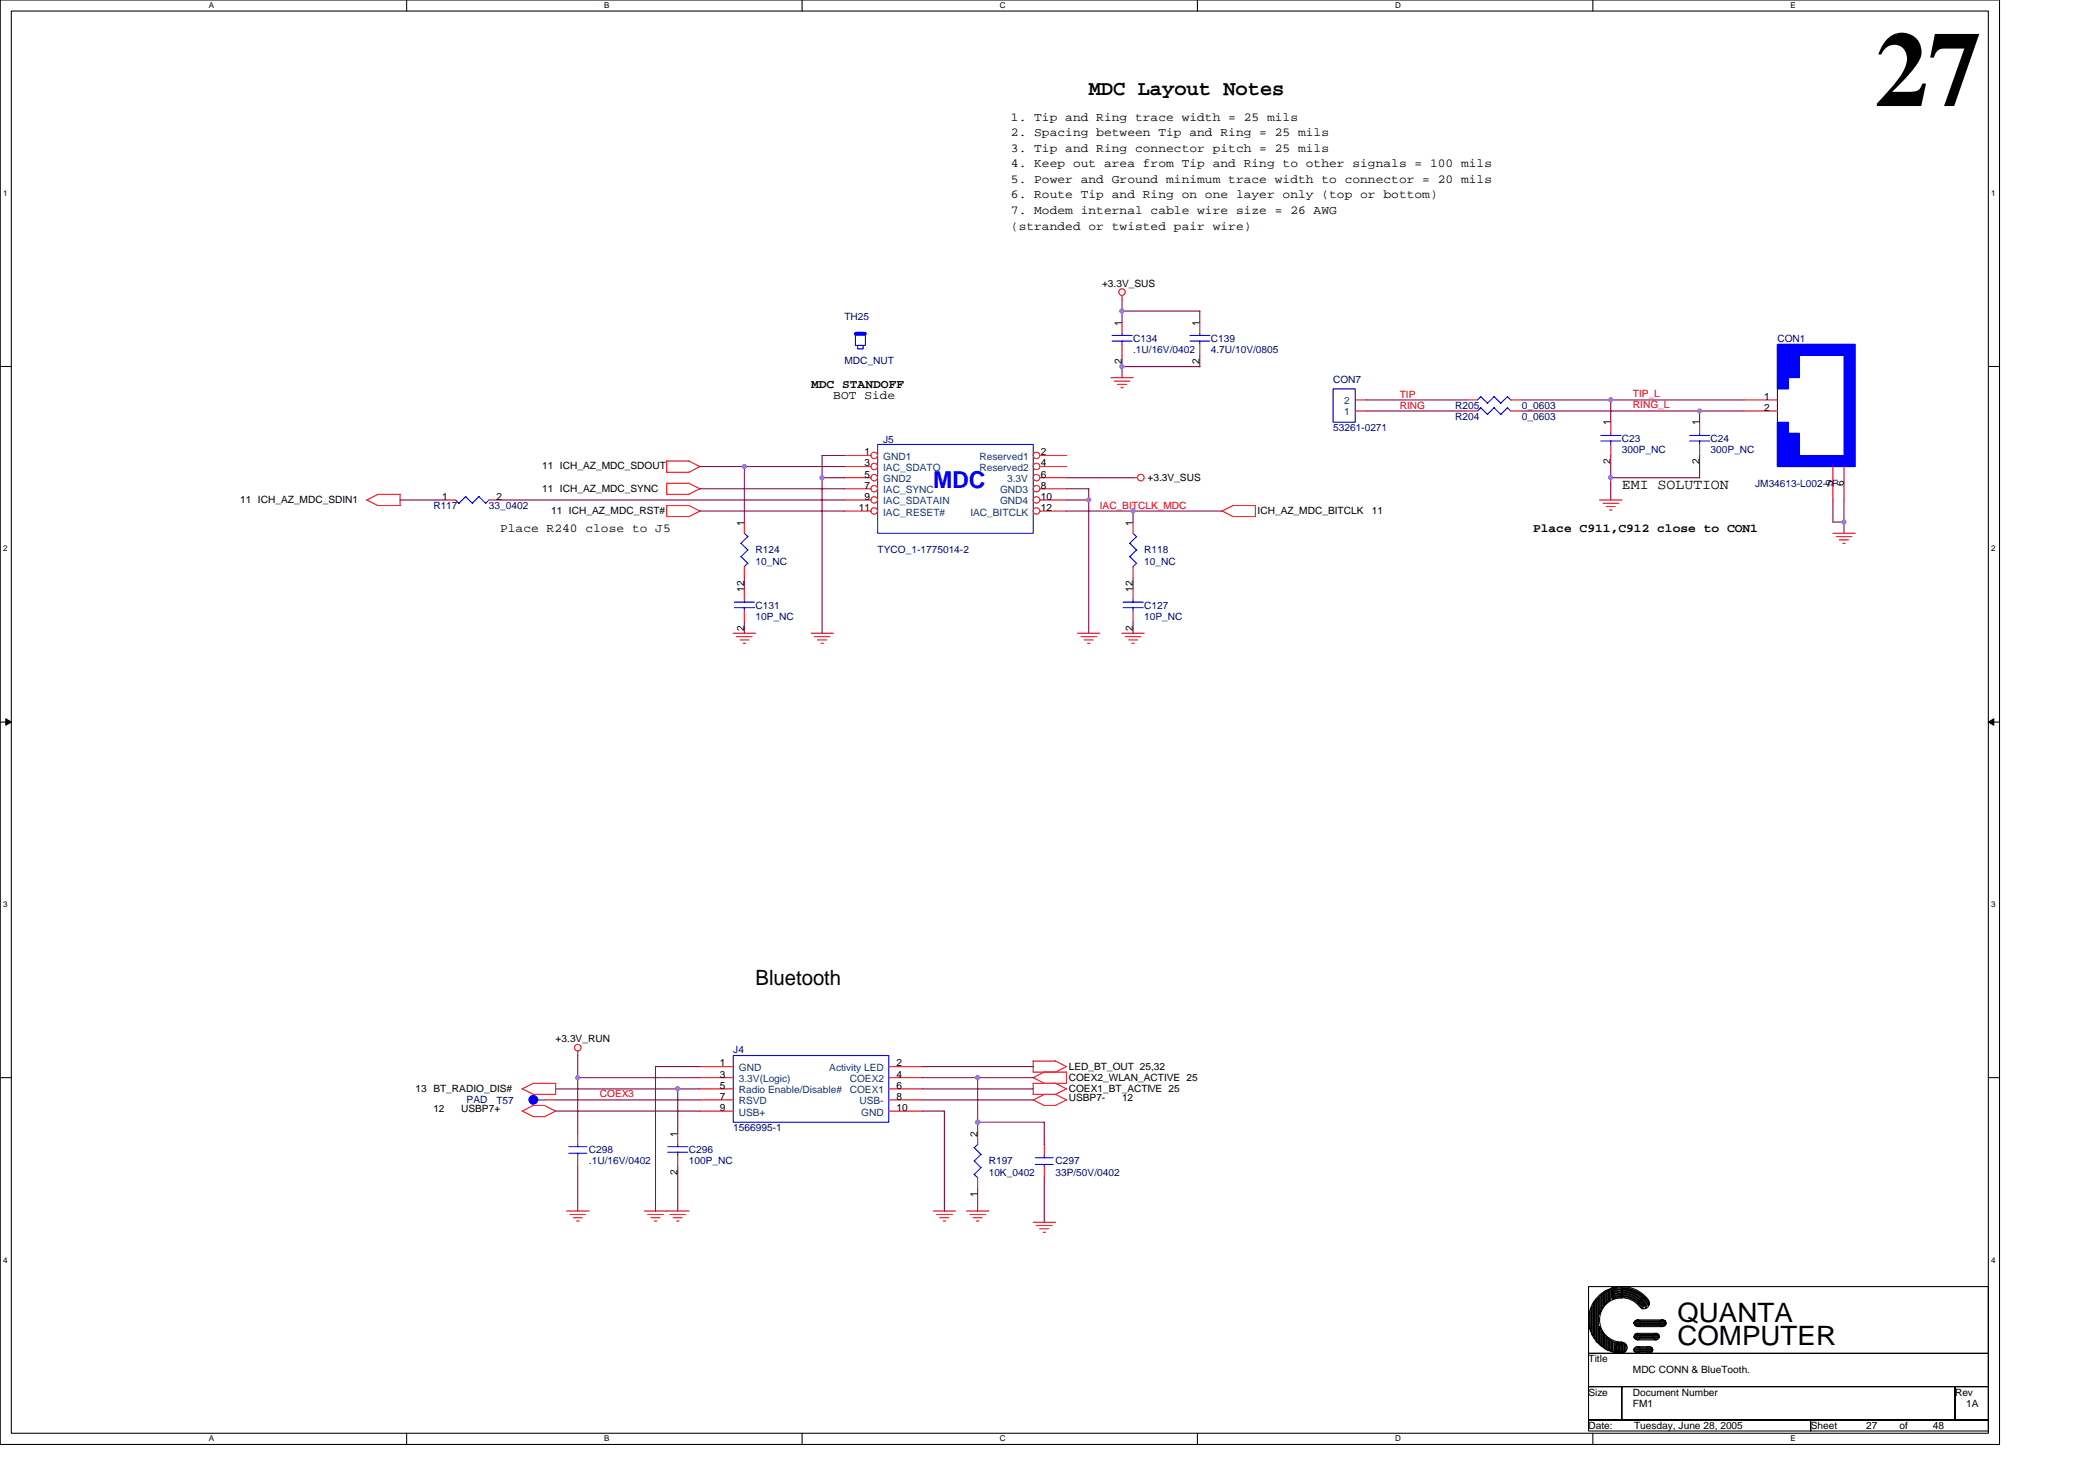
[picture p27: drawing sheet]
<svg xmlns="http://www.w3.org/2000/svg" width="297mm" height="210mm" viewBox="0 0 297 210" stroke-linecap="round" stroke-linejoin="round" font-family="sans-serif">
<defs><g id="words">
<text font-size="15.1" x="265.8" y="15">27</text>
<g font-size="3.8">
<text x="237.8" y="187.3">QUANTA</text>
<text x="237.8" y="190.7">COMPUTER</text>
</g>
<text font-size="3.3" fill="#00f" x="132.3" y="69.2">MDC</text>
<g font-size="3">
<text x="154.4" y="13.5">MDC Layout Notes</text>
<text x="107.1" y="139.7">Bluetooth</text>
</g>
<text font-size="2.1" x="230" y="69.4">EMI SOLUTION</text>
<g font-size="1.7">
<text x="143.3" y="17.1">1. Tip and Ring trace width = 25 mils</text>
<text x="143.3" y="19.3">2. Spacing between Tip and Ring = 25 mils</text>
<text x="143.3" y="21.5">3. Tip and Ring connector pitch = 25 mils</text>
<text x="143.3" y="23.7">4. Keep out area from Tip and Ring to other signals = 100 mils</text>
<text x="143.3" y="25.9">5. Power and Ground minimum trace width to connector = 20 mils</text>
<text x="143.3" y="28.1">6. Route Tip and Ring on one layer only (top or bottom)</text>
<text x="143.3" y="30.3">7. Modem internal cable wire size = 26 AWG</text>
<text x="143.3" y="32.5">(stranded or twisted pair wire)</text>
<text x="115" y="54.9">MDC STANDOFF</text>
<text x="118.1" y="56.5">BOT Side</text>
<text x="70.9" y="75.4">Place R240 close to J5</text>
<text x="217.4" y="75.4">Place C911,C912 close to CON1</text>
</g>
<g font-size="1.4">
<text x="156.2" y="40.6">+3.3V_SUS</text>
<text x="159.1" y="46.1" transform="rotate(-90 159.1 46.1)">1</text>
<text x="170.1" y="46.1" transform="rotate(-90 170.1 46.1)">1</text>
<text x="159.1" y="51.6" transform="rotate(-90 159.1 51.6)">2</text>
<text x="170.1" y="51.6" transform="rotate(-90 170.1 51.6)">2</text>
<text x="250.1" y="56.7">1</text>
<text x="250.1" y="58.2">2</text>
<text x="122.6" y="64.5">1</text>
<text x="147.6" y="64.5">2</text>
<text x="228.4" y="65.7" transform="rotate(-90 228.4 65.7)">2</text>
<text x="228.4" y="60.3" transform="rotate(-90 228.4 60.3)">1</text>
<text x="241" y="65.7" transform="rotate(-90 241 65.7)">2</text>
<text x="241" y="60.3" transform="rotate(-90 241 60.3)">1</text>
<text x="34.1" y="71.3">11 ICH_AZ_MDC_SDIN1</text>
<text x="62.7" y="70.8">1</text>
<text x="70.4" y="70.8">2</text>
<text x="76.9" y="66.5">11 ICH_AZ_MDC_SDOUT</text>
<text x="76.9" y="69.8">11 ICH_AZ_MDC_SYNC</text>
<text x="122.6" y="66.1">3</text>
<text x="122.6" y="67.7">5</text>
<text x="122.6" y="69.3">7</text>
<text x="122.6" y="70.8">9</text>
<text x="147.6" y="66.1">4</text>
<text x="147.6" y="67.7">6</text>
<text x="147.6" y="69.3">8</text>
<text x="147.6" y="70.8">10</text>
<text x="162.7" y="68.2">+3.3V_SUS</text>
<text x="259.9" y="68.9" transform="rotate(-90 259.9 68.9)">5</text>
<text x="261.4" y="68.9" transform="rotate(-90 261.4 68.9)">6</text>
<text x="78.1" y="72.9">11 ICH_AZ_MDC_RST#</text>
<text x="105.5" y="74.5" transform="rotate(-90 105.5 74.5)">1</text>
<text x="121.8" y="72.4">11</text>
<text x="147.6" y="72.4">12</text>
<text x="160.6" y="74.5" transform="rotate(-90 160.6 74.5)">1</text>
<text x="178.3" y="72.9">ICH_AZ_MDC_BITCLK</text>
<text x="194.5" y="72.9">11</text>
<text x="105.5" y="83.9" transform="rotate(-90 105.5 83.9)">12</text>
<text x="160.6" y="83.9" transform="rotate(-90 160.6 83.9)">12</text>
<text x="105.5" y="89.4" transform="rotate(-90 105.5 89.4)">2</text>
<text x="160.6" y="89.4" transform="rotate(-90 160.6 89.4)">2</text>
<text x="78.8" y="147.7">+3.3V_RUN</text>
<text x="58.9" y="154.8">13 BT_RADIO_DIS#</text>
<text x="102.1" y="151.2">1</text>
<text x="102.1" y="155.9">7</text>
<text x="102.1" y="154.3">5</text>
<text x="102.1" y="152.7">3</text>
<text x="127.1" y="152.7">4</text>
<text x="127.1" y="154.3">6</text>
<text x="127.1" y="151.2">2</text>
<text x="127.1" y="155.9">8</text>
<text x="151.5" y="153.2">COEX2_WLAN_ACTIVE 25</text>
<text x="151.5" y="151.7">LED_BT_OUT 25,32</text>
<text x="151.5" y="154.8">COEX1_BT_ACTIVE 25</text>
<text x="61.4" y="157.6">12</text>
<text x="65.4" y="157.6">USBP7+</text>
<text x="96.1" y="161.1" transform="rotate(-90 96.1 161.1)">1</text>
<text x="102.1" y="157.5">9</text>
<text x="127.1" y="157.5">10</text>
<text x="138.6" y="161.1" transform="rotate(-90 138.6 161.1)">2</text>
<text x="151.5" y="156.1">USBP7-</text>
<text x="159.1" y="156.1">12</text>
<text x="96.1" y="166.5" transform="rotate(-90 96.1 166.5)">2</text>
<text x="138.6" y="169.7" transform="rotate(-90 138.6 169.7)">1</text>
<text x="225.2" y="193.1">Title</text>
<text x="225.2" y="197.8">Size</text>
<text x="231.5" y="197.8">Document Number</text>
<text x="231.5" y="194.6">MDC CONN &amp; BlueTooth.</text>
<text x="277.2" y="197.8">Rev</text>
<text x="225.2" y="202.5">Date:</text>
<text x="231.5" y="199.4">FM1</text>
<text x="231.7" y="202.5">Tuesday, June 28, 2005</text>
<text x="256.7" y="202.5">Sheet</text>
<text x="264.6" y="202.5">27</text>
<text x="269.3" y="202.5">of</text>
<text x="274" y="202.5">48</text>
<text x="278.8" y="199.4">1A</text>
</g>
<g font-size="1.4" fill="#000080">
<text x="119.7" y="45.4">TH25</text>
<text x="119.7" y="51.6">MDC_NUT</text>
<text x="160.7" y="48.5">C134</text>
<text x="160.7" y="50.1">.1U/16V/0402</text>
<text x="171.7" y="48.5">C139</text>
<text x="171.7" y="50.1">4.7U/10V/0805</text>
<text x="252" y="48.5">CON1</text>
<text x="189" y="54.3">CON7</text>
<text x="206.3" y="58">R205</text>
<text x="206.3" y="59.5">R204</text>
<text x="215.8" y="58">0_0603</text>
<text x="215.8" y="59.5">0_0603</text>
<text x="125.2" y="62.8">J5</text>
<text x="189" y="61.1">53261-0271</text>
<text x="230" y="62.7">C23</text>
<text x="230" y="64.3">300P_NC</text>
<text x="242.5" y="62.7">C24</text>
<text x="242.5" y="64.3">300P_NC</text>
<text x="248.9" y="69">JM34613-L002-7F</text>
<text x="61.4" y="72.1">R117</text>
<text x="69.3" y="72.1">33_0402</text>
<text x="107.1" y="78.4">R124</text>
<text x="107.1" y="80">10_NC</text>
<text x="124.4" y="78.4">TYCO_1-1775014-2</text>
<text x="162.2" y="78.4">R118</text>
<text x="162.2" y="80">10_NC</text>
<text x="107.1" y="86.3">C131</text>
<text x="107.1" y="87.9">10P_NC</text>
<text x="162.2" y="86.3">C127</text>
<text x="162.2" y="87.9">10P_NC</text>
<text x="104" y="149.3">J4</text>
<text x="66.2" y="156.4">PAD</text>
<text x="70.4" y="156.5">T57</text>
<text x="104" y="160.3">1566995-1</text>
<text x="83.5" y="163.5">C298</text>
<text x="83.5" y="165">.1U/16V/0402</text>
<text x="97.7" y="163.5">C296</text>
<text x="97.7" y="165">100P_NC</text>
<text x="140.2" y="165">R197</text>
<text x="140.2" y="166.6">10K_0402</text>
<text x="149.6" y="165">C297</text>
<text x="149.6" y="166.6">33P/50V/0402</text>
</g>
<g font-size="1.4" fill="#004080">
<text x="190.6" y="58.9">1</text>
<text x="190.6" y="57.3">2</text>
<text x="125.2" y="65.2">GND1</text>
<text x="138.9" y="65.2">Reserved1</text>
<text x="125.2" y="66.8">IAC_SDATO</text>
<text x="125.2" y="68.3">GND2</text>
<text x="125.2" y="69.9">IAC_SYNC</text>
<text x="125.2" y="71.5">IAC_SDATAIN</text>
<text x="138.9" y="66.8">Reserved2</text>
<text x="141.8" y="69.9">GND3</text>
<text x="141.8" y="71.5">GND4</text>
<text x="142.8" y="68.3">3.3V</text>
<text x="125.2" y="73.1">IAC_RESET#</text>
<text x="137.6" y="73.1">IAC_BITCLK</text>
<text x="104.8" y="155">Radio Enable/Disable#</text>
<text x="104.8" y="153.4">3.3V(Logic)</text>
<text x="104.8" y="151.8">GND</text>
<text x="117.6" y="151.8">Activity LED</text>
<text x="120.5" y="153.4">COEX2</text>
<text x="120.5" y="155">COEX1</text>
<text x="104.8" y="158.1">USB+</text>
<text x="104.8" y="156.5">RSVD</text>
<text x="121.9" y="156.5">USB-</text>
<text x="122.1" y="158.1">GND</text>
</g>
<g font-size="1.4" fill="#f00">
<text x="198.5" y="56.4">TIP</text>
<text x="198.5" y="58">RING</text>
<text x="231.5" y="56.2">TIP_L</text>
<text x="231.5" y="57.8">RING_L</text>
<text x="155.9" y="72.1">IAC_BITCLK_MDC</text>
<text x="85.1" y="155.4">COEX3</text>
</g>
<g font-size="1.1">
<text x="29.6" y="1.2">A</text>
<text x="85.7" y="1.2">B</text>
<text x="141.7" y="1.2">C</text>
<text x="197.8" y="1.2">D</text>
<text x="253.9" y="1.2">E</text>
<text x=".4" y="27.8">1</text>
<text x="282.3" y="27.8">1</text>
<text x=".4" y="78.1">2</text>
<text x="282.3" y="78.1">2</text>
<text x=".4" y="128.5">3</text>
<text x="282.3" y="128.5">3</text>
<text x=".4" y="178.9">4</text>
<text x="282.3" y="178.9">4</text>
<text x="29.6" y="204.3">A</text>
<text x="85.7" y="204.3">B</text>
<text x="141.7" y="204.3">C</text>
<text x="197.8" y="204.3">D</text>
<text x="253.9" y="204.3">E</text>
</g>
</g></defs>
<path d="M0 0h283.5v204.7h-283.5zM1.6 1.6h280.3v201.5h-280.3z" fill="none" stroke="#000" stroke-width=".15"/>
<g fill="#fff">
<path d="M29.6 .1h.8v1.3h-.8z"/>
<path d="M29.6 203.3h.8v1.3h-.8z"/>
</g>
<path d="M57.7 0v1.6M57.7 203.1v1.6" fill="none" stroke="#000" stroke-width=".15"/>
<g fill="#fff">
<path d="M85.7 .1h.7v1.3h-.7z"/>
<path d="M85.7 203.3h.7v1.3h-.7z"/>
</g>
<path d="M113.7 0v1.6M113.7 203.1v1.6" fill="none" stroke="#000" stroke-width=".15"/>
<g fill="#fff">
<path d="M141.7 .1h.9v1.3h-.9z"/>
<path d="M141.7 203.3h.9v1.3h-.9z"/>
</g>
<path d="M169.8 0v1.6M169.8 203.1v1.6" fill="none" stroke="#000" stroke-width=".15"/>
<g fill="#fff">
<path d="M197.8 .1h.8v1.3h-.8z"/>
<path d="M197.8 203.3h.8v1.3h-.8z"/>
</g>
<path d="M225.8 0v1.6M225.8 203.1v1.6" fill="none" stroke="#000" stroke-width=".15"/>
<g fill="#fff">
<path d="M253.9 .1h.7v1.3h-.7z"/>
<path d="M253.9 203.3h.7v1.3h-.7z"/>
<path d="M.4 26.8h.7v1.2h-.7z"/>
<path d="M282.3 26.8h.6v1.2h-.6z"/>
<path d="M.4 77.1h.7v1.3h-.7z"/>
<path d="M282.3 77.1h.6v1.3h-.6z"/>
</g>
<path d="M0 51.9h1.6M281.9 51.9h1.6" fill="none" stroke="#000" stroke-width=".15"/>
<g fill="#fff">
<path d="M.4 127.5h.7v1.3h-.7z"/>
<path d="M282.3 127.5h.6v1.3h-.6z"/>
</g>
<path d="M0 102.3h1.6M281.9 102.3h1.6" fill="none" stroke="#000" stroke-width=".15"/>
<path d="M.8 101.9l.8 .4-.8 .5zM281.9 102.3l.8-.4v.9z" fill="#000" stroke="#000" stroke-width=".14"/>
<g fill="#fff">
<path d="M.4 177.9h.7v1.3h-.7z"/>
<path d="M282.3 177.9h.6v1.3h-.6z"/>
</g>
<g fill="none" stroke="#000" stroke-width=".15">
<path d="M0 152.7h1.6M281.9 152.7h1.6M225.2 182.4h56.7v9.4h-56.7zM225.2 191.8h56.7v4.7h-56.7zM225.2 196.5h4.8v4.8h-4.8zM225.4 186v2.2l.2 .5M225.7 185.2v3.9l.2 .2M225.7 185.2l-.2 .3v3.2M225.9 184.8v4.5M226 184.6v5l.2 .2M226 184.5l-.1 .4M226.3 184.2v6"/>
<path d="M226.4 184.2l-.2 .2v5.4M226.6 183.9v6.5M226.6 190.4h.2M226.7 183.9l-.2 .2v6.1M226.8 183.6v2.7l.2-.5M227 188.3v2.3l.1 .1M227 188.4l-.2-.4v2.4M227.1 183.5v2M227.1 183.4l-.1 .2v2.2M227.3 189v1.9M227.3 190.9l.2 .1M227.3 189l-.2-.3v2"/>
<path d="M227.3 185.3l-.2 .2M227.4 183.1v2M227.4 189.1v1.9M227.4 189.1l.2 .2M227.5 183.1l-.2 .2v2M227.6 191.2h.2M227.6 189.3v1.9M227.6 184.8l-.2 .2M227.8 183v1.7M227.8 183h-.2v1.9M227.9 189.6v1.7h.2M227.9 189.6l-.1-.2v1.8"/>
<path d="M227.9 184.5l-.1 .2M228.1 182.8v1.6M228.1 182.8l-.2 .2v1.6M228.2 182.8v1.4M228.2 189.9v1.4l.2 .2M228.2 189.9l-.1-.1v1.5M228.2 184.2l-.1 .2M228.4 182.7v1.6M228.4 189.9v1.6M228.4 189.9l.2 .2M228.4 182.6l-.2 .2M228.5 190.1v1.4"/>
<path d="M228.7 183.7l1.2-.2a3.6 3.6 0 0 1 3.1 1.7M228.7 183.5l1.2-.2a3.8 3.8 0 0 1 3.4 2.1M228.7 183.3l1.2-.2a3.9 3.9 0 0 1 3.6 2.3M228.7 183.2l1.2-.2a4 4 0 0 1 3.6 2.1M228.7 183l1.2-.2a4.2 4.2 0 0 1 3.8 2.2M228.7 182.7l1.2-.2a4.6 4.6 0 0 1 3.9 2.2M228.7 190.1v1.4h-.2M228.7 184.1l-.2-.2v-1.3l.2-.1v1.6M228.7 190.2h.2M228.7 184l1.2-.2a3.3 3.3 0 0 1 3 1.7M228.7 183.8l1.2-.2a3.5 3.5 0 0 1 3.1 1.9M228.8 182.8l1.1-.1a4.4 4.4 0 0 1 3.9 2.2"/>
<path d="M228.9 191.5h.1M228.9 182.6v1.3M228.9 190.2v1.3M229 190.2h.2M229 190.2v1.3M229.3 190.2v1.5l.2-.2M229.3 190.2l-.5 1.4h.4v-1.4M229.5 190.2v1.3M229.5 190.2l.2 .4M229.6 190.5v1.1h.2M229.9 182.4l-1.4 .2M229.9 183.9l-1.1 .2"/>
<path d="M230 196.5h47.2v4.8h-47.2zM230 190.4v1.2h.1v-1.2h.2M230 190.4h-.2v1.2M230.3 190.4v1.3l.1-.2M230.4 190.5v1M230.4 190.5l.2 .2M230.6 190.7v.6M231.7 187.6h4.6M231.7 189.4h3.6M231.8 187.2h4.3v.2h-4.4v.2M231.8 189.1h3.4M231.8 191h2.4"/>
<path d="M232 187.9h4.1M232 189.8h3M232 191.6h2.2M232.2 190.9h1.7M232.2 191.8h1.7M232.2 189.9h2.7M232.2 189h2.7M232.2 188h3.6M232.2 187.1h3.6M232.4 185.1a3.1 3.1 0 0 0-2.5-1.2 3.1 3.1 0 0 0-3.1 3.1 3.2 3.2 0 0 0 3.1 3.2M233.6 184.1a4.7 4.7 0 0 0-3.7-1.7 4.7 4.7 0 0 0-4.7 4.6 4.7 4.7 0 0 0 4.7 4.8M234.2 191.2h-2.5v.1h2.7l-.2 .2"/>
<path d="M234.2 191v.2M234.2 191.5h-2.5l.3 .2M235.2 189.1v.2h-3.4l-.1 .2M235.3 189.4l-.2 .2h-3.4l.3 .2M236.1 187.7h-4.3l.2 .2M236.3 187.6l-.2 .1M277.2 196.5h4.7v4.8h-4.7zM225.2 201.3h31.5v1.5h-31.5zM256.7 201.3h25.2v1.5h-25.2z"/>
<circle cx="229.9" cy="191" r=".78"/>
<circle cx="232.1" cy="187.5" r=".46"/>
<circle cx="232.1" cy="191.3" r=".46"/>
<circle cx="232.1" cy="189.4" r=".46"/>
<circle cx="233.1" cy="184.7" r=".77"/>
<circle cx="233.9" cy="191.3" r=".46"/>
<circle cx="234.8" cy="189.4" r=".46"/>
<circle cx="235.8" cy="187.5" r=".47"/>
</g>
<g fill="none" stroke="#f00" stroke-width=".15">
<path d="M157.5 53.5h3.2M158 54h2.2M158.4 54.5h1.3M158.9 54.9h.4M159.1 41.9v.6M159.1 45.7v1.5M159.1 48.8v1.6M170.1 45.7v1.5M170.1 48.8v1.6M192.1 56.7h1.6M192.1 58.3h1.6M207.9 56.7h1.6"/>
<path d="M207.9 58.3h1.6M214.2 56.7h1.6M214.2 58.3h1.6M228.4 59.8v1.6M241 59.8v1.6M247.3 56.7h4.7M247.3 58.3h4.7M52 70.9l1.6 .8M53.6 71.6h3.1M56.7 70.1h-3.2l-1.5 .8M56.7 70v1.6M63 70.9h1.6"/>
<path d="M69.3 70.9h1.6M94.5 66.9h3.2M94.5 68.5h3.1l1.6 .8M94.5 68.5v1.6h3.2M97.7 65.3l1.6 .8M97.7 71.6l1.6 .9M97.7 65.3h-3.2v1.6M97.7 71.6h-3.2v1.6M99.2 66.1l-1.6 .9M99.2 72.4l-1.5 .8h-3.2M99.3 69.3l-1.6 .8M105.5 74v1.6"/>
<path d="M119.7 67.7h3.8M119.7 70.9h3.8M119.7 64.6h3.8M119.7 66.1h3.8M119.7 69.3h3.8M119.7 72.4h3.8M147.4 67.7h3.8M147.4 70.9h3.8M147.4 64.6h3.8M147.4 66.1h3.8M147.4 69.3h3.8M147.4 72.4h3.8"/>
<path d="M160.6 67.7h.7M160.7 74v1.6M174.8 71.6h3.2M174.9 71.6l-1.6 .8 1.5 .8h3.2v-1.6M226.8 70.9h3.2M227.3 71.3h2.2M227.7 71.8h1.3M228.2 72.3h.4M228.4 63v1.6M241 63v1.6M259.9 75.6h3.1M259.9 66.1v4.8"/>
<path d="M260.3 76.1h2.3M260.8 76.5h1.3M261.3 77h.3M261.4 66.1v4.8M103.9 89.7h3.2M104.4 90.2h2.2M104.9 90.7h1.3M105.4 91.2h.3M105.5 80.3v1.6M105.5 83.5v1.5M105.5 86.6v1.6M115 89.7h3.2"/>
<path d="M115.5 90.2h2.2M115.9 90.7h1.3M116.4 91.2h.4M152.8 89.7h3.2M153.3 90.2h2.2M153.7 90.7h1.3M154.2 91.2h.3M159.1 89.7h3.1M159.5 90.2h2.3M160 90.7h1.3M160.5 91.2h.3M160.7 80.3v1.6"/>
<path d="M160.7 83.5v1.5M160.7 86.6v1.6M74 154.3l1.6 .8M74 157.5l1.6 .8M74 157.5l1.6-.8h1.6l1.6 .8-1.6 .8M75.6 155.1h3.2M75.6 158.3h1.6M75.6 153.5h3.2v1.6M75.6 153.5l-1.6 .8M77.2 155.9h1.6M81.9 149v.6M99.2 151.2h4.8"/>
<path d="M99.2 152.7h4.8M99.2 154.3h4.8M99.2 155.9h4.8M99.2 157.5h4.8M126 151.2h4.7M126 152.7h4.7M126 154.3h4.7M126 155.9h4.7M126 157.5h4.7M146.5 152.7l1.6 .8M146.5 150.4h3.1M146.5 152h4.7"/>
<path d="M146.5 155.9l1.6 .8M146.5 150.4v1.6M146.5 153.5v1.6M148.1 155.1l-1.6 .8M148.1 151.9l-1.6 .8M149.6 155.1l1.6 .8M149.6 150.4l1.6 .8M149.6 153.5l1.6 .8M151.2 152v1.5h-4.7M151.2 155.9l-1.5 .8h-1.6M151.2 154.3l-1.5 .8h-3.2M151.2 151.2l-1.6 .8"/>
<path d="M80.3 171.6h3.2M80.8 172.1h2.2M81.3 172.6h1.2M81.8 173.1h.3M81.9 160.6v1.6M81.9 163.8v1.6M91.4 171.6h6.3M91.8 172.1h2.3M92.3 172.6h1.3M92.8 173.1h.3M95 172.1h2.2M95.4 172.6h1.3"/>
<path d="M95.9 173.1h.4M96.1 160.6v1.6M96.1 163.8v1.6M132.3 171.6h3.2M132.8 172.1h2.2M133.2 172.6h1.3M133.7 173.1h.4M137 171.6h3.2M137.5 172.1h2.2M138 172.6h1.3M138.4 173.1h.4M138.6 160.6v1.6"/>
<path d="M138.6 166.9v1.6M146.5 173.2h3.2M147 173.7h2.2M147.4 174.2h1.3M147.9 174.6h.3M148.1 162.2v1.6M148.1 165.4v1.5"/>
<circle cx="159.1" cy="41.4" r=".46"/>
<circle cx="124" cy="66.1" r=".46"/>
<circle cx="124" cy="67.7" r=".46"/>
<circle cx="124" cy="64.5" r=".46"/>
<circle cx="124" cy="72.4" r=".46"/>
<circle cx="124" cy="70.9" r=".46"/>
<circle cx="124" cy="69.3" r=".46"/>
<circle cx="147" cy="67.7" r=".46"/>
<circle cx="147" cy="66.1" r=".46"/>
<circle cx="147" cy="64.5" r=".46"/>
<circle cx="147" cy="72.4" r=".46"/>
<circle cx="147" cy="69.3" r=".46"/>
<circle cx="147" cy="70.9" r=".46"/>
<circle cx="161.7" cy="67.7" r=".47"/>
<circle cx="81.9" cy="148.5" r=".47"/>
</g>
<g fill="none" stroke="#00f" stroke-width=".15">
<path d="M121.3 47.2h1.4v1.8h-1.4zM121.6 49h.8v.4h-.8zM157.7 48.3h2.8M157.7 47.5h2.8M159.1 47.2v.4M159.1 48.3v.5M168.7 48.3h2.9M168.7 47.5h2.9M170.1 47.2v.4M170.1 48.3v.5M189 55.1h3.1v4.7h-3.1zM209.9 56.2l1 1"/>
<path d="M209.9 57.8l1 1M210 56.2l-.5 .5M210 57.8l-.5 .5M211.8 56.2l1 1M211.8 57.8l1 1M211.9 56.2l-1 .9M211.9 57.8l-1 .9M213.7 56.2l.5 .5M213.7 57.8l.5 .5M213.8 56.2l-1 .9M213.8 57.8l-1 .9M252 48.8h11v17.3h-11z"/>
<path d="M64.6 70.9l.5 .5M66 70.4l1 1M66 70.4l-.9 .9M67.9 70.4l1 1M67.9 70.4l-.9 .9M69.3 70.8l-.4 .5M105.1 77l.9 1M105.5 75.6l.5 .5M106 76.1l-1 .9M106 77.9l-1 1 1 1M106 79.8l-.5 .5M124.4 63h22.1v12.6h-22.1z"/>
<path d="M160.2 77l1 1M160.7 75.6l.5 .5M161.1 76.1l-.9 .9M161.1 77.9l-.9 1 1 1M161.1 79.8l-.5 .5M227 62.5h2.8M227 61.7h2.8M228.4 61.4v.3M228.4 62.5v.5M239.6 62.5h2.8M239.6 61.7h2.8M241 61.4v.3"/>
<path d="M241 62.5v.5M104.1 86.1h2.9M104.1 85.3h2.9M105.5 85v.4M105.5 86.1v.5M159.2 86.1h2.9M159.2 85.3h2.9M160.7 85v.4M160.7 86.1v.5M76.2 155.9h1M104 149.6h22v9.4h-22zM80.6 163.4h2.6"/>
<path d="M80.7 162.5h2.5M81.9 162.2v.3M81.9 163.4v.4M94.7 163.3h2.8M94.7 162.5h2.8M96.1 162.2v.3M96.1 163.3v.5M138.1 166.4l.5 .5M138.1 164.5l1 1-1 1M138.1 162.6l1 1M138.6 162.2l-.5 .5M139.1 163.6l-1 .9"/>
<path d="M146.8 165h2.5M146.8 164.1h2.5M148.1 163.8v.3M148.1 165v.4"/>
</g>
<g fill="#00f" stroke="#00f" stroke-width=".15">
<path d="M252 48.8h11v17.3h-11v-6.3h1.6v1.6h1.5v3.2h6.3v-14.2h-6.3v3.1h-1.5v1.6h-1.6z" fill-rule="evenodd"/>
<circle cx="75.6" cy="155.9" r=".62"/>
</g>
<path d="M121.3 47.3h1.4z" fill="none" stroke="#00f" stroke-width=".47"/>
<g fill="none" stroke="#800040" stroke-width=".15">
<path d="M159.1 44.1h11M159.1 52h11M159.1 42.5v3.2M159.1 50.4v3.2M170.1 44.1v1.6M170.1 50.4v1.6M193.7 56.7h14.2M193.7 58.3h14.2M215.8 56.7h31.5M215.8 58.3h31.5M228.4 56.7v3.2M241 58.3v1.6"/>
<path d="M56.7 70.9h6.4M70.9 70.9h48.8M99.2 72.4h20.5M99.2 66.1h20.5M99.2 69.3h20.5M105.5 66.1v7.9M116.6 67.7h3.1M119.7 64.6h-3.1v25.2M151.2 67.7h9.5M151.2 72.4h22.1M151.2 69.3h3.2M151.2 70.9h3.2"/>
<path d="M154.4 69.3v20.5M160.7 72.4v1.6M228.4 67.7h12.6M228.4 64.6v6.3M241 64.6v3.1M259.9 70.9v3.1h1.6M261.4 70.9v4.7M105.5 81.9v1.6M105.5 88.2v1.6M160.7 81.9v1.6M160.7 88.2v1.6M78.8 155.9h20.5"/>
<path d="M78.8 154.3h20.5M78.8 157.5h20.5M81.9 152.7h17.4M81.9 149.6v11M96.1 154.3v6.3M99.3 151.2h-6.4v20.5M130.7 152.7h15.8M130.7 155.9h15.8M130.7 154.3h15.8M130.7 157.5h3.2M130.7 151.2h15.8M133.9 157.5v14.2"/>
<path d="M138.6 152.7v7.9M138.6 159h9.5M148.1 159v3.2M81.9 165.4v6.3M96.1 165.4v6.3M138.6 168.5v3.2M148.1 166.9v6.3"/>
</g>
<g fill="#f0f" stroke="#f0f" stroke-width=".15">
<circle cx="159.1" cy="52" r=".31"/>
<circle cx="105.5" cy="66.1" r=".3"/>
<circle cx="160.6" cy="72.4" r=".3"/>
<circle cx="154.4" cy="70.8" r=".3"/>
<circle cx="116.5" cy="67.7" r=".31"/>
<circle cx="159.1" cy="44.1" r=".31"/>
<circle cx="96.1" cy="154.3" r=".31"/>
<circle cx="138.6" cy="159" r=".31"/>
<circle cx="81.9" cy="152.7" r=".3"/>
<circle cx="138.6" cy="152.7" r=".3"/>
<circle cx="228.4" cy="56.7" r=".3"/>
<circle cx="228.4" cy="67.7" r=".3"/>
<circle cx="241" cy="58.2" r=".3"/>
<circle cx="261.4" cy="74" r=".3"/>
</g>
<use href="#words"/>
</svg>
